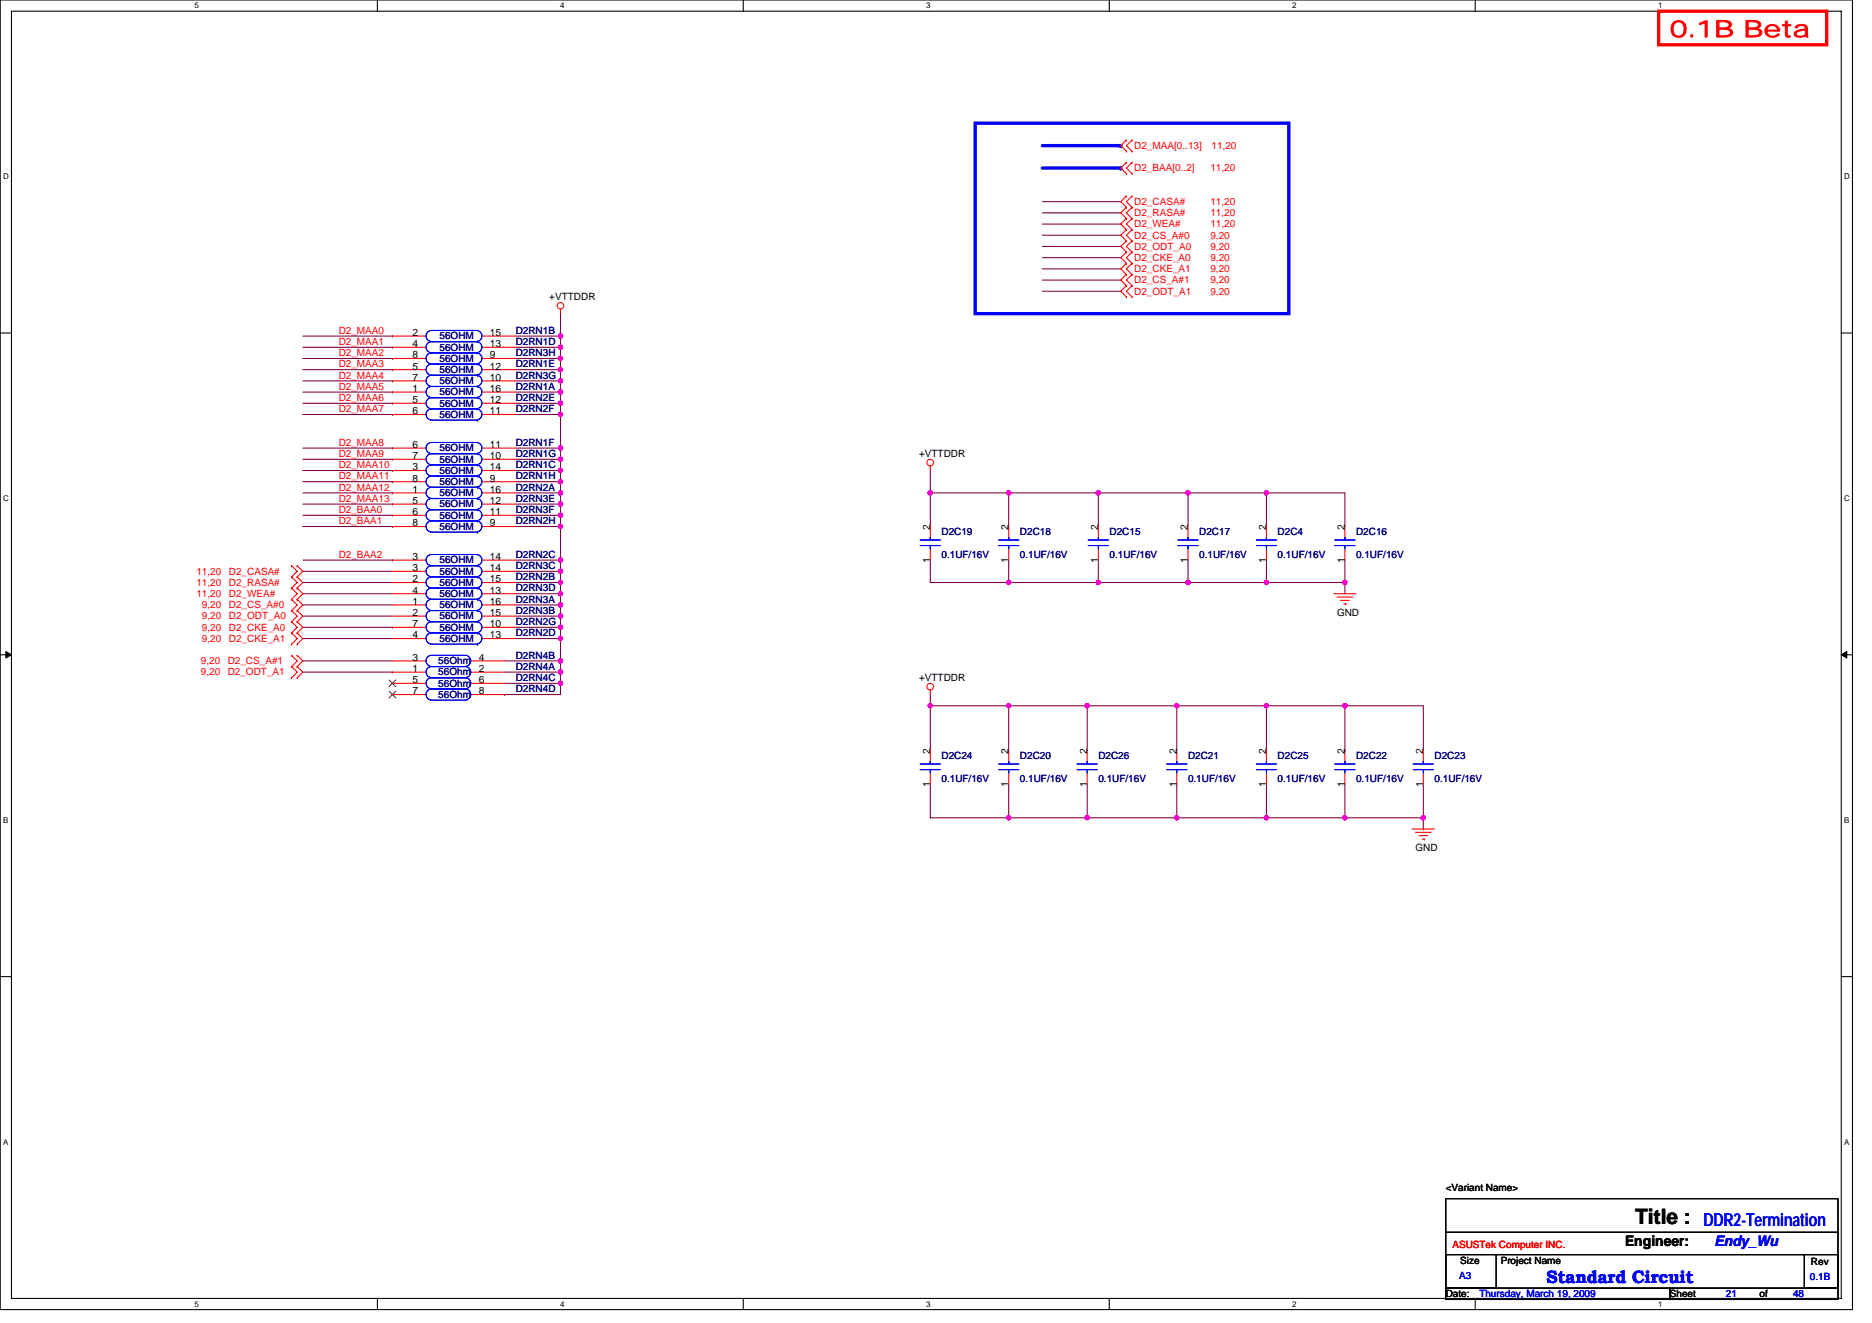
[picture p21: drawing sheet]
<svg xmlns="http://www.w3.org/2000/svg" width="297mm" height="210mm" viewBox="0 0 297 210" stroke-linecap="round" stroke-linejoin="round" font-family="sans-serif">
<defs><g id="words">
<text font-size="3.7" fill="#f00" x="265" y="5.9">0.1B Beta</text>
<text font-size="3.4" x="259.5" y="194.2">Title :</text>
<g font-size="2.8" fill="#00f">
<text x="270.3" y="194.6">DDR2-Termination</text>
<text x="245.4" y="203.6">Standard Circuit</text>
</g>
<text font-size="2.3" x="257.8" y="197.7">Engineer:</text>
<text font-size="2.3" fill="#00f" x="272.1" y="197.7">Endy_Wu</text>
<g font-size="1.6" fill="#f00">
<text x="180" y="23.6">D2_MAA[0..13]</text>
<text x="192.2" y="23.6">11,20</text>
<text x="180" y="27.2">D2_BAA[0..2]</text>
<text x="192.1" y="27.2">11,20</text>
<text x="180" y="34.3">D2_RASA#</text>
<text x="180" y="32.5">D2_CASA#</text>
<text x="192.1" y="34.3">11,20</text>
<text x="192.1" y="32.5">11,20</text>
<text x="180" y="41.4">D2_CKE_A0</text>
<text x="180" y="36.1">D2_WEA#</text>
<text x="180" y="39.6">D2_ODT_A0</text>
<text x="180" y="37.9">D2_CS_A#0</text>
<text x="192.1" y="37.9">9,20</text>
<text x="192.1" y="41.4">9,20</text>
<text x="192.1" y="39.6">9,20</text>
<text x="192.1" y="36.1">11,20</text>
<text x="180" y="46.8">D2_ODT_A1</text>
<text x="180" y="45">D2_CS_A#1</text>
<text x="180" y="43.2">D2_CKE_A1</text>
<text x="192.1" y="45">9,20</text>
<text x="192.1" y="43.2">9,20</text>
<text x="192.1" y="46.8">9,20</text>
<text x="53.7" y="53">D2_MAA0</text>
<text x="53.7" y="54.8">D2_MAA1</text>
<text x="53.7" y="58.3">D2_MAA3</text>
<text x="53.7" y="56.5">D2_MAA2</text>
<text x="53.7" y="61.9">D2_MAA5</text>
<text x="53.7" y="60.1">D2_MAA4</text>
<text x="53.7" y="65.4">D2_MAA7</text>
<text x="53.7" y="63.6">D2_MAA6</text>
<text x="53.7" y="70.8">D2_MAA8</text>
<text x="53.7" y="72.5">D2_MAA9</text>
<text x="53.7" y="76.1">D2_MAA11</text>
<text x="53.7" y="74.3">D2_MAA10</text>
<text x="53.7" y="77.9">D2_MAA12</text>
<text x="53.7" y="79.7">D2_MAA13</text>
<text x="53.7" y="83.2">D2_BAA1</text>
<text x="53.7" y="81.4">D2_BAA0</text>
<text x="53.7" y="88.5">D2_BAA2</text>
<text x="31.2" y="91.2">11,20</text>
<text x="31.2" y="93">11,20</text>
<text x="31.2" y="94.8">11,20</text>
<text x="36.3" y="91.2">D2_CASA#</text>
<text x="36.3" y="93">D2_RASA#</text>
<text x="36.3" y="94.8">D2_WEA#</text>
<text x="32" y="98.3">9,20</text>
<text x="32" y="100.1">9,20</text>
<text x="32" y="101.9">9,20</text>
<text x="32" y="96.5">9,20</text>
<text x="36.3" y="98.3">D2_ODT_A0</text>
<text x="36.3" y="100.1">D2_CKE_A0</text>
<text x="36.3" y="101.9">D2_CKE_A1</text>
<text x="36.3" y="96.5">D2_CS_A#0</text>
<text x="31.9" y="105.4">9,20</text>
<text x="31.9" y="107.2">9,20</text>
<text x="36.1" y="105.4">D2_CS_A#1</text>
<text x="36.1" y="107.2">D2_ODT_A1</text>
<text x="230.5" y="198.1">ASUSTek Computer INC.</text>
</g>
<g font-size="1.6">
<text x="87.2" y="47.6">+VTTDDR</text>
<text x="65.5" y="53.3">2</text>
<text x="77.7" y="53.3">15</text>
<text x="65.5" y="58.7">5</text>
<text x="65.5" y="55.1">4</text>
<text x="65.5" y="56.9">8</text>
<text x="77.7" y="58.7">12</text>
<text x="77.7" y="55.1">13</text>
<text x="77.7" y="56.9">9</text>
<text x="65.5" y="62.2">1</text>
<text x="65.5" y="65.8">6</text>
<text x="65.5" y="60.4">7</text>
<text x="65.5" y="64">5</text>
<text x="77.7" y="62.2">16</text>
<text x="77.7" y="65.8">11</text>
<text x="77.7" y="60.4">10</text>
<text x="77.7" y="64">12</text>
<text x="65.5" y="71.1">6</text>
<text x="77.7" y="71.1">11</text>
<text x="65.5" y="76.4">8</text>
<text x="65.5" y="74.7">3</text>
<text x="65.5" y="72.9">7</text>
<text x="77.7" y="76.4">9</text>
<text x="77.7" y="74.7">14</text>
<text x="77.7" y="72.9">10</text>
<text x="145.8" y="72.5">+VTTDDR</text>
<text x="65.5" y="83.5">8</text>
<text x="65.5" y="81.8">6</text>
<text x="65.5" y="78.2">1</text>
<text x="65.5" y="80">5</text>
<text x="77.7" y="83.5">9</text>
<text x="77.7" y="81.8">11</text>
<text x="77.7" y="78.2">16</text>
<text x="77.7" y="80">12</text>
<text x="65.5" y="88.9">3</text>
<text x="77.7" y="88.9">14</text>
<text x="147.6" y="89.3" transform="rotate(-90 147.6 89.3)">1</text>
<text x="147.6" y="84.1" transform="rotate(-90 147.6 84.1)">2</text>
<text x="160" y="89.3" transform="rotate(-90 160 89.3)">1</text>
<text x="160" y="84.1" transform="rotate(-90 160 84.1)">2</text>
<text x="174.3" y="89.3" transform="rotate(-90 174.3 89.3)">1</text>
<text x="174.3" y="84.1" transform="rotate(-90 174.3 84.1)">2</text>
<text x="188.5" y="89.3" transform="rotate(-90 188.5 89.3)">1</text>
<text x="188.5" y="84.1" transform="rotate(-90 188.5 84.1)">2</text>
<text x="200.9" y="89.3" transform="rotate(-90 200.9 89.3)">1</text>
<text x="200.9" y="84.1" transform="rotate(-90 200.9 84.1)">2</text>
<text x="213.4" y="89.3" transform="rotate(-90 213.4 89.3)">1</text>
<text x="213.4" y="84.1" transform="rotate(-90 213.4 84.1)">2</text>
<text x="65.5" y="90.7">3</text>
<text x="65.5" y="92.4">2</text>
<text x="65.5" y="94.2">4</text>
<text x="65.5" y="96">1</text>
<text x="77.7" y="90.7">14</text>
<text x="77.7" y="92.4">15</text>
<text x="77.7" y="94.2">13</text>
<text x="77.7" y="96">16</text>
<text x="65.5" y="101.3">4</text>
<text x="65.5" y="99.5">7</text>
<text x="65.5" y="97.8">2</text>
<text x="77.7" y="101.3">13</text>
<text x="77.7" y="99.5">10</text>
<text x="77.7" y="97.8">15</text>
<text x="212.2" y="97.8">GND</text>
<text x="65.5" y="106.7">1</text>
<text x="65.5" y="104.9">3</text>
<text x="76" y="106.7">2</text>
<text x="76" y="104.9">4</text>
<text x="65.5" y="110.2">7</text>
<text x="65.5" y="108.4">5</text>
<text x="76" y="110.2">8</text>
<text x="76" y="108.4">6</text>
<text x="145.8" y="108.1">+VTTDDR</text>
<text x="147.6" y="119.7" transform="rotate(-90 147.6 119.7)">2</text>
<text x="160" y="119.7" transform="rotate(-90 160 119.7)">2</text>
<text x="172.5" y="119.7" transform="rotate(-90 172.5 119.7)">2</text>
<text x="186.7" y="119.7" transform="rotate(-90 186.7 119.7)">2</text>
<text x="200.9" y="119.7" transform="rotate(-90 200.9 119.7)">2</text>
<text x="213.4" y="119.7" transform="rotate(-90 213.4 119.7)">2</text>
<text x="225.8" y="119.7" transform="rotate(-90 225.8 119.7)">2</text>
<text x="147.6" y="124.8" transform="rotate(-90 147.6 124.8)">1</text>
<text x="160" y="124.8" transform="rotate(-90 160 124.8)">1</text>
<text x="172.5" y="124.8" transform="rotate(-90 172.5 124.8)">1</text>
<text x="186.7" y="124.8" transform="rotate(-90 186.7 124.8)">1</text>
<text x="200.9" y="124.8" transform="rotate(-90 200.9 124.8)">1</text>
<text x="213.4" y="124.8" transform="rotate(-90 213.4 124.8)">1</text>
<text x="225.8" y="124.8" transform="rotate(-90 225.8 124.8)">1</text>
<text x="224.6" y="135.1">GND</text>
<text x="229.4" y="189">&lt;Variant Name&gt;</text>
<text x="231.7" y="200.6">Size</text>
<text x="238.1" y="200.6">Project Name</text>
<text x="287.4" y="200.7">Rev</text>
<text x="229.4" y="205.9">Date:</text>
<text x="265" y="205.9">Sheet</text>
<text x="279.2" y="205.9">of</text>
</g>
<g font-size="1.6" fill="#000080">
<text x="69.7" y="53.9">56OHM</text>
<text x="81.8" y="53">D2RN1B</text>
<text x="69.7" y="59.2">56OHM</text>
<text x="69.7" y="55.6">56OHM</text>
<text x="69.7" y="57.4">56OHM</text>
<text x="81.8" y="58.3">D2RN1E</text>
<text x="81.8" y="54.8">D2RN1D</text>
<text x="81.8" y="56.5">D2RN3H</text>
<text x="69.7" y="62.8">56OHM</text>
<text x="69.7" y="61">56OHM</text>
<text x="69.7" y="64.5">56OHM</text>
<text x="81.8" y="61.9">D2RN1A</text>
<text x="81.8" y="65.4">D2RN2F</text>
<text x="81.8" y="60.1">D2RN3G</text>
<text x="81.8" y="63.6">D2RN2E</text>
<text x="69.7" y="71.6">56OHM</text>
<text x="69.7" y="66.3">56OHM</text>
<text x="81.8" y="70.8">D2RN1F</text>
<text x="69.7" y="77">56OHM</text>
<text x="69.7" y="75.2">56OHM</text>
<text x="69.7" y="73.4">56OHM</text>
<text x="81.8" y="76.1">D2RN1H</text>
<text x="81.8" y="74.3">D2RN1C</text>
<text x="81.8" y="77.9">D2RN2A</text>
<text x="81.8" y="72.5">D2RN1G</text>
<text x="69.7" y="82.3">56OHM</text>
<text x="69.7" y="78.8">56OHM</text>
<text x="69.7" y="80.5">56OHM</text>
<text x="81.8" y="83.2">D2RN2H</text>
<text x="81.8" y="81.4">D2RN3F</text>
<text x="81.8" y="79.7">D2RN3E</text>
<text x="69.7" y="89.4">56OHM</text>
<text x="69.7" y="84.1">56OHM</text>
<text x="81.8" y="88.5">D2RN2C</text>
<text x="149.4" y="85">D2C19</text>
<text x="149.4" y="88.5">0.1UF/16V</text>
<text x="161.8" y="85">D2C18</text>
<text x="161.8" y="88.5">0.1UF/16V</text>
<text x="176.1" y="85">D2C15</text>
<text x="176.1" y="88.5">0.1UF/16V</text>
<text x="190.3" y="85">D2C17</text>
<text x="190.3" y="88.5">0.1UF/16V</text>
<text x="202.7" y="85">D2C4</text>
<text x="202.7" y="88.5">0.1UF/16V</text>
<text x="215.2" y="85">D2C16</text>
<text x="215.2" y="88.5">0.1UF/16V</text>
<text x="69.7" y="91.2">56OHM</text>
<text x="69.7" y="93">56OHM</text>
<text x="69.7" y="94.8">56OHM</text>
<text x="81.8" y="90.3">D2RN3C</text>
<text x="81.8" y="92.1">D2RN2B</text>
<text x="81.8" y="93.9">D2RN3D</text>
<text x="81.8" y="95.7">D2RN3A</text>
<text x="69.7" y="96.5">56OHM</text>
<text x="69.7" y="101.9">56OHM</text>
<text x="69.7" y="100.1">56OHM</text>
<text x="69.7" y="98.3">56OHM</text>
<text x="81.8" y="101">D2RN2D</text>
<text x="81.8" y="99.2">D2RN2G</text>
<text x="81.8" y="97.4">D2RN3B</text>
<text x="69.6" y="107.2">56Ohm</text>
<text x="69.6" y="105.4">56Ohm</text>
<text x="81.8" y="106.3">D2RN4A</text>
<text x="81.8" y="104.5">D2RN4B</text>
<text x="69.6" y="110.8">56Ohm</text>
<text x="69.6" y="109">56Ohm</text>
<text x="81.8" y="109.9">D2RN4D</text>
<text x="81.8" y="108.1">D2RN4C</text>
<text x="149.4" y="120.5">D2C24</text>
<text x="149.4" y="124.1">0.1UF/16V</text>
<text x="161.8" y="120.5">D2C20</text>
<text x="161.8" y="124.1">0.1UF/16V</text>
<text x="174.3" y="120.5">D2C26</text>
<text x="174.3" y="124.1">0.1UF/16V</text>
<text x="188.5" y="120.5">D2C21</text>
<text x="188.5" y="124.1">0.1UF/16V</text>
<text x="202.7" y="120.5">D2C25</text>
<text x="202.7" y="124.1">0.1UF/16V</text>
<text x="215.2" y="120.5">D2C22</text>
<text x="215.2" y="124.1">0.1UF/16V</text>
<text x="227.6" y="120.5">D2C23</text>
<text x="227.6" y="124.1">0.1UF/16V</text>
</g>
<g font-size="1.6" fill="#00f">
<text x="231.5" y="203.1">A3</text>
<text x="287.2" y="203.2">0.1B</text>
<text x="234.7" y="205.9">Thursday, March 19, 2009</text>
<text x="273.9" y="205.9">21</text>
<text x="284.5" y="205.9">48</text>
</g>
<g font-size="1.3">
<text x="30.8" y="1.3">5</text>
<text x="88.9" y="1.3">4</text>
<text x="147" y="1.3">3</text>
<text x="205" y="1.3">2</text>
<text x="263.1" y="1.3">1</text>
<text x=".5" y="28.4">D</text>
<text x="292.6" y="28.4">D</text>
<text x=".5" y="79.5">C</text>
<text x="292.6" y="79.5">C</text>
<text x=".5" y="130.6">B</text>
<text x="292.6" y="130.6">B</text>
<text x=".5" y="181.7">A</text>
<text x="292.6" y="181.7">A</text>
<text x="30.8" y="207.4">5</text>
<text x="88.9" y="207.4">4</text>
<text x="147" y="207.4">3</text>
<text x="205" y="207.4">2</text>
<text x="263.1" y="207.4">1</text>
</g>
</g></defs>
<path d="M0 0h293.9v207.9h-293.9zM1.8 1.8h290.4v204.3h-290.4z" fill="none" stroke="#000" stroke-width=".17"/>
<g fill="#fff">
<path d="M30.8 .2h.7v1.4h-.7z"/>
<path d="M30.8 206.3h.7v1.4h-.7z"/>
</g>
<path d="M59.9 0v1.8M59.9 206.1v1.8" fill="none" stroke="#000" stroke-width=".17"/>
<g fill="#fff">
<path d="M88.9 .2h.7v1.4h-.7z"/>
<path d="M88.9 206.3h.7v1.4h-.7z"/>
</g>
<path d="M117.9 0v1.8M117.9 206.1v1.8" fill="none" stroke="#000" stroke-width=".17"/>
<g fill="#fff">
<path d="M147 .2h.7v1.4h-.7z"/>
<path d="M147 206.3h.7v1.4h-.7z"/>
</g>
<path d="M176 0v1.8M176 206.1v1.8" fill="none" stroke="#000" stroke-width=".17"/>
<g fill="#fff">
<path d="M205 .2h.7v1.4h-.7z"/>
<path d="M205 206.3h.7v1.4h-.7z"/>
</g>
<path d="M234.1 0v1.8M234.1 206.1v1.8" fill="none" stroke="#000" stroke-width=".17"/>
<g fill="#fff">
<path d="M263.1 .2h.7v1.4h-.7z"/>
<path d="M263.1 206.3h.7v1.4h-.7z"/>
<path d="M.5 27.3h.9v1.4h-.9z"/>
<path d="M292.6 27.3h.9v1.4h-.9z"/>
<path d="M.5 78.4h.9v1.4h-.9z"/>
<path d="M292.6 78.4h.9v1.4h-.9z"/>
</g>
<path d="M0 52.9h1.8M292.2 52.9h1.7" fill="none" stroke="#000" stroke-width=".17"/>
<g fill="#fff">
<path d="M.5 129.5h.8v1.4h-.8z"/>
<path d="M292.6 129.5h.9v1.4h-.9z"/>
</g>
<path d="M0 103.9h1.8M292.2 103.9h1.7" fill="none" stroke="#000" stroke-width=".17"/>
<path d="M.9 103.4l.9 .5-.9 .5zM292.2 103.9l.8-.5v1z" fill="#000" stroke="#000" stroke-width=".16"/>
<g fill="#fff">
<path d="M.5 180.5h.8v1.4h-.8z"/>
<path d="M292.6 180.5h.9v1.4h-.9z"/>
</g>
<path d="M0 155h1.8M292.2 155h1.7M229.4 190.2h62.2v14.3h-62.2zM229.4 199.1h8v5.4h-8zM229.4 195.6h62.2M237.6 199.1h48.7M286.3 199.1h5.3v5.4h-5.3zM286.3 199.1h.1M291.6 195.6h.1M229.4 204.5h35.6v1.7h-35.6zM265 204.5h26.6v1.7h-26.6z" fill="none" stroke="#000" stroke-width=".17"/>
<g fill="none" stroke="#800040" stroke-width=".17">
<path d="M165.4 32h12.4M165.4 33.8h12.4M165.4 35.6h12.4M165.4 37.3h12.4M165.4 39.1h12.4M48 53.3h14.3M48 55.1h14.3M48 58.7h14.3M48 56.9h14.3M62.3 53.3h.1M62.3 55.1h.1M62.3 58.7h.1"/>
<path d="M62.3 56.9h.1M81.8 56.9h7.1M81.8 58.7h7.1M81.8 53.3h7.1M81.8 55.1h7.1M88.9 49.8v3.5M88.9 58.7h.1M88.9 53.3h.1M88.9 56.9h.1M88.9 55.1h.1M88.9 53.3v1.8M88.9 55.1v26.7"/>
<path d="M165.4 40.9h12.4M165.4 42.7h12.4M165.4 44.4h12.4M165.4 46.2h12.4M48 62.2h14.3M48 60.5h14.3M48 65.8h14.3M48 64h14.3M48 71.1h14.3M48 72.9h14.3M48 76.5h14.3M48 74.7h14.3"/>
<path d="M48 78.2h14.3M62.3 62.2h.1M62.3 60.5h.1M62.3 65.8h.1M62.3 64h.1M62.3 71.1h.1M62.3 72.9h.1M62.3 76.5h.1M62.3 74.7h.1M62.3 78.2h.1M81.8 64h7.1M81.8 74.7h7.1"/>
<path d="M81.8 62.2h7.1M81.8 76.5h7.1M81.8 78.2h7.1M81.8 71.1h7.1M81.8 60.5h7.1M81.8 65.8h7.1M81.8 72.9h7.1M88.9 62.2h.1M88.9 72.9h.1M88.9 78.2h.1M88.9 65.8h.1M88.9 71.1h.1"/>
<path d="M88.9 60.5h.1M88.9 64h.1M88.9 74.7h.1M88.9 76.5h.1M147.6 78.2h.1M147.6 78.2v5.4M147.6 74.7v3.5M147.6 78.2h53.4M160.1 78.2v5.4M160.1 78.2h.1M174.3 78.2v5.4M174.3 78.2h.1"/>
<path d="M188.5 78.2v5.4M188.5 78.2h.1M201 78.2h12.4v5.4M201 78.2v5.4M48 90.7h14.3M48 92.5h14.3M48 94.2h14.3M48 97.8h14.3M48 96h14.3M48 80h14.3M48 83.6h14.3M48 81.8h14.3"/>
<path d="M48 88.9h14.3M48 99.6h14.3M62.3 80h.1M62.3 83.6h.1M62.3 81.8h.1M62.3 88.9h.1M62.3 99.6h.1M81.8 80h7.1M81.8 88.9h7.1M81.8 92.5h7.1M81.8 99.6h7.1M81.8 96h7.1"/>
<path d="M81.8 90.7h7.1M81.8 81.8h7.1v1.8M81.8 94.2h7.1M81.8 83.6h7.1M81.8 97.8h7.1M88.9 97.8h.1M88.9 81.8h.1M88.9 92.5h.1M88.9 90.7h.1M88.9 96h.1M88.9 99.6h.1M88.9 83.6h.1"/>
<path d="M88.9 80h.1M88.9 94.2h.1M88.9 88.9h.1M88.9 83.6v17.7M147.6 88.9v3.6h65.8M160.1 88.9v3.6M160.1 92.5h.1M174.3 88.9v3.6M174.3 92.5h.1M188.5 88.9v3.6M188.5 92.5h.1M201 83.6h.1"/>
<path d="M201 88.9v3.6M201 92.5h.1M213.4 88.9v3.6M213.4 92.5h.1M213.4 92.5v1.7M48 101.3h14.3M48 104.9h14.3M48 106.7h14.3M62.3 106.7h.1M80 106.7h8.9M80 110.2h.1M80 104.9h8.9"/>
<path d="M80 108.5h8.9M81.8 101.3h7.1M88.9 106.7h.1M88.9 104.9h.1M88.9 101.3v3.6M88.9 101.3h.1M88.9 108.5h.1M88.9 106.7v1.8M88.9 108.5v1.7h-8.9M88.9 104.9v1.8M147.6 112v7.1M147.6 110.2v1.8"/>
<path d="M147.6 112h65.8M160.1 112h.1M160.1 112v7.1M172.5 112h.1M172.5 112v7.1M186.7 112v7.1M186.7 112h.1M201 112v7.1M201 112h.1M213.4 112h12.4v7.1M213.4 112h.1M213.4 119.1h.1"/>
<path d="M213.4 112v7.1M147.6 124.5v5.3h65.8M160.1 124.5v5.3M160.1 129.8h.1M172.5 124.5v5.3M172.5 129.8h.1M186.7 124.5v5.3M186.7 129.8h.1M201 124.5v5.3M201 129.8h.1M213.4 124.5v5.3M213.4 129.8h.1"/>
<path d="M213.4 129.8h12.4v1.8M225.8 124.5v5.3M225.8 131.6h.1"/>
</g>
<g fill="#f0f" stroke="#f0f" stroke-width=".17">
<circle cx="88.9" cy="106.7" r=".35"/>
<circle cx="88.9" cy="58.7" r=".35"/>
<circle cx="88.9" cy="62.2" r=".35"/>
<circle cx="88.9" cy="72.9" r=".35"/>
<circle cx="88.9" cy="78.2" r=".35"/>
<circle cx="88.9" cy="97.8" r=".35"/>
<circle cx="147.6" cy="78.2" r=".35"/>
<circle cx="200.9" cy="78.2" r=".35"/>
<circle cx="160" cy="92.4" r=".35"/>
<circle cx="174.3" cy="92.4" r=".35"/>
<circle cx="188.5" cy="92.4" r=".35"/>
<circle cx="200.9" cy="92.4" r=".35"/>
<circle cx="213.4" cy="92.4" r=".35"/>
<circle cx="147.6" cy="112" r=".35"/>
<circle cx="160" cy="112" r=".35"/>
<circle cx="160" cy="129.8" r=".35"/>
<circle cx="172.5" cy="129.8" r=".35"/>
<circle cx="186.7" cy="129.8" r=".35"/>
<circle cx="200.9" cy="129.8" r=".35"/>
<circle cx="213.4" cy="129.8" r=".35"/>
<circle cx="225.8" cy="129.8" r=".35"/>
<circle cx="172.5" cy="112" r=".35"/>
<circle cx="200.9" cy="112" r=".35"/>
<circle cx="88.9" cy="53.3" r=".35"/>
<circle cx="88.9" cy="81.8" r=".35"/>
<circle cx="88.9" cy="92.4" r=".35"/>
<circle cx="88.9" cy="90.7" r=".35"/>
<circle cx="88.9" cy="56.9" r=".35"/>
<circle cx="88.9" cy="55.1" r=".35"/>
<circle cx="160" cy="78.2" r=".35"/>
<circle cx="186.7" cy="112" r=".35"/>
<circle cx="88.9" cy="65.8" r=".35"/>
<circle cx="88.9" cy="96" r=".35"/>
<circle cx="88.9" cy="99.6" r=".35"/>
<circle cx="213.4" cy="112" r=".35"/>
<circle cx="88.9" cy="104.9" r=".35"/>
<circle cx="88.9" cy="71.1" r=".35"/>
<circle cx="88.9" cy="83.6" r=".35"/>
<circle cx="88.9" cy="60.4" r=".35"/>
<circle cx="188.5" cy="78.2" r=".35"/>
<circle cx="88.9" cy="80" r=".35"/>
<circle cx="88.9" cy="94.2" r=".35"/>
<circle cx="88.9" cy="64" r=".35"/>
<circle cx="174.3" cy="78.2" r=".35"/>
<circle cx="88.9" cy="74.7" r=".35"/>
<circle cx="88.9" cy="76.4" r=".35"/>
<circle cx="88.9" cy="101.3" r=".35"/>
<circle cx="88.9" cy="88.9" r=".35"/>
<circle cx="88.9" cy="108.4" r=".35"/>
</g>
<path d="M154.7 19.6h49.8v30.2h-49.8zM165.4 23.1h12.4M165.4 26.7h12.4M177.8 23.1h.1M177.8 26.7h.1" fill="none" stroke="#00f" stroke-width=".53"/>
<g fill="none" stroke="#f00" stroke-width=".17">
<path d="M178.7 22.2h.1M178.7 24h.1M178.7 25.8h.1M178.7 27.6h.1M178.7 32.9h.1M178.7 34.7h.1M178.7 31.1h.1M178.7 36.4h.1M178.7 38.2h.1M178.7 22.2l-.9 .9 .9 .9M178.7 25.8l-.9 .9 .9 .9M178.7 32.9l-.9 .9 .9 .9"/>
<path d="M178.7 31.1l-.9 .9 .9 .9M178.7 34.7l-.9 .9 .9 .8M178.7 38.2l-.9 .9 .9 .9M178.7 36.4l-.9 .9 .9 .9M179.6 24h.1M179.6 22.2h.1M179.6 27.6h.1M179.6 25.8h.1M179.6 34.7h.1M179.6 32.9h.1M179.6 31.1h.1M179.6 36.4h.1"/>
<path d="M179.6 38.2h.1M179.6 22.2l-.9 .9 .9 .9M179.6 25.8l-.9 .9 .9 .9M179.6 32.9l-.9 .9 .9 .9M179.6 31.1l-.9 .9 .9 .9M179.6 34.7l-.9 .9 .9 .8M179.6 38.2l-.9 .9 .9 .9M179.6 36.4l-.9 .9 .9 .9M62.3 53.3h5.3M62.3 58.7h5.3M62.3 55.1h5.3M62.3 56.9h5.3"/>
<path d="M76.5 53.3h5.3M76.5 58.7h5.3M76.5 55.1h5.3M76.5 56.9h5.3M88.9 49.1v.7M178.7 40h.1M178.7 41.8h.1M178.7 45.3h.1M178.7 47.1h.1M178.7 43.6h.1M178.7 40l-.9 .9 .9 .9M178.7 45.3l-.9 .9 .9 .9"/>
<path d="M178.7 43.6l-.9 .8 .9 .9M178.7 41.8l-.9 .9 .9 .9M179.6 41.8h.1M179.6 40h.1M179.6 47.1h.1M179.6 45.3h.1M179.6 43.6h.1M179.6 40l-.9 .9 .9 .9M179.6 45.3l-.9 .9 .9 .9M179.6 43.6l-.9 .8 .9 .9M179.6 41.8l-.9 .9 .9 .9M62.3 62.2h5.3"/>
<path d="M62.3 71.1h5.3M62.3 65.8h5.3M62.3 76.5h5.3M62.3 74.7h5.3M62.3 60.5h5.3M62.3 78.2h5.3M62.3 64h5.3M62.3 72.9h5.3M76.5 62.2h5.3M76.5 71.1h5.3M76.5 65.8h5.3M76.5 76.5h5.3"/>
<path d="M76.5 74.7h5.3M76.5 60.5h5.3M76.5 78.2h5.3M76.5 64h5.3M76.5 72.9h5.3M147.6 74v.7M46.3 91.6h.1M46.3 89.8h.1M46.3 93.3h.1M46.3 95.1h.1M46.3 98.7h.1M46.3 96.9h.1"/>
<path d="M46.3 89.8l.9 .9-.9 .9M46.3 91.6l.9 .9-.9 .8M46.3 93.3l.9 .9-.9 .9M46.3 96.9l.9 .9-.9 .9M46.3 98.7l.9 .9-.9 .9M46.3 95.1l.9 .9-.9 .9M47.2 89.8h.1M47.2 91.6h.1M47.2 93.3h.1M47.2 95.1h.1M47.2 96.9h.1M47.2 98.7h.1"/>
<path d="M47.2 89.8l.8 .9-.8 .9M47.2 91.6l.8 .9-.8 .8M47.2 93.3l.8 .9-.8 .9M47.2 96.9l.8 .9-.8 .9M47.2 98.7l.8 .9-.8 .9M47.2 95.1l.8 .9-.8 .9M62.3 88.9h5.3M62.3 90.7h5.3M62.3 83.6h5.3M62.3 92.5h5.3M62.3 94.2h5.3M62.3 96h5.3"/>
<path d="M62.3 81.8h5.3M62.3 99.6h5.3M62.3 97.8h5.3M62.3 80h5.3M76.5 88.9h5.3M76.5 90.7h5.3M76.5 83.6h5.3M76.5 92.5h5.3M76.5 94.2h5.3M76.5 96h5.3M76.5 81.8h5.3M76.5 99.6h5.3"/>
<path d="M76.5 97.8h5.3M76.5 80h5.3M147.6 83.6v1.7M147.6 87.1v1.8M160.1 83.6v1.7M160.1 87.1v1.8M174.3 83.6v1.7M174.3 87.1v1.8M188.5 83.6v1.7M188.5 87.1v1.8M201 83.6v1.7M201 87.1v1.8"/>
<path d="M211.6 94.2h3.6M212.1 94.8h2.5M212.7 95.3h1.4M213.2 95.8h.4M213.4 83.6v1.7M213.4 87.1v1.8M213.6 95.8h.1M46.3 100.5h.1M46.3 102.2h.1M46.3 105.8h.1M46.3 104h.1M46.3 107.6h.1"/>
<path d="M46.3 100.5l.9 .8-.9 .9M46.3 104l.9 .9-.9 .9M46.3 105.8l.9 .9-.9 .9M47.2 100.5h.1M47.2 102.2h.1M47.2 104h.1M47.2 105.8h.1M47.2 107.6h.1M47.2 100.5l.8 .8-.8 .9M47.2 104l.8 .9-.8 .9M47.2 105.8l.8 .9-.8 .9M62.3 106.7h5.3"/>
<path d="M62.3 110.2h5.3M62.3 108.5h5.3M62.3 101.3h5.3M62.3 104.9h5.3M74.7 106.7h5.3M74.7 110.2h5.3M74.7 108.5h5.3M74.7 104.9h5.3M76.5 101.3h5.3M147.6 109.5v.7M147.6 119.1v1.8M160.1 119.1v1.8"/>
<path d="M172.5 119.1v1.8M186.7 119.1v1.8M201 119.1v1.8M213.4 119.1v1.8M225.8 119.1v1.8M147.6 122.7v1.8M160.1 122.7v1.8M172.5 122.7v1.8M186.7 122.7v1.8M201 122.7v1.8M213.4 122.7v1.8M224.1 131.6h3.5"/>
<path d="M224.6 132.1h2.5M225.1 132.6h1.5M225.7 133.2h.3M225.8 122.7v1.8M226 133.2h.1"/>
<circle cx="88.9" cy="48.5" r=".52"/>
<circle cx="147.6" cy="73.4" r=".52"/>
<circle cx="147.6" cy="109" r=".52"/>
</g>
<path d="M263.2 1.8h26.7v5.3h-26.7z" fill="none" stroke="#f00" stroke-width=".53"/>
<g fill="none" stroke="#00f" stroke-width=".17">
<path d="M68.3 52.5a.88 .88 0 0 0-.7 .8 .88 .88 0 0 0 .7 .9M68.3 57.8a.88 .88 0 0 0-.7 .9 .88 .88 0 0 0 .7 .8M68.3 54.3a.88 .88 0 0 0-.7 .8 .88 .88 0 0 0 .7 .9M68.3 59.6a.88 .88 0 0 0-.7 .8 .88 .88 0 0 0 .7 .9M68.3 56a.88 .88 0 0 0-.7 .9 .88 .88 0 0 0 .7 .8M68.3 52.5h7.5M68.3 57.8h7.5zM68.3 54.2h7.5zM68.3 59.6h7.5zM68.3 56h7.5zM75.8 54.2h.1M75.8 59.6h.1"/>
<path d="M75.8 56h.1M75.8 57.8h.1M75.8 52.5a.88 .88 0 0 1 .7 .8 .88 .88 0 0 1-.7 .9M75.8 57.8a.88 .88 0 0 1 .7 .9 .88 .88 0 0 1-.7 .8M75.8 54.3a.88 .88 0 0 1 .7 .8 .88 .88 0 0 1-.7 .9M75.8 59.6a.88 .88 0 0 1 .7 .9 .88 .88 0 0 1-.7 .8M75.8 56a.88 .88 0 0 1 .7 .9 .88 .88 0 0 1-.7 .8M68.3 61.4a.88 .88 0 0 0-.7 .8 .88 .88 0 0 0 .7 .9M68.3 70.3a.88 .88 0 0 0-.7 .8 .88 .88 0 0 0 .7 .9M68.3 64.9a.88 .88 0 0 0-.7 .9 .88 .88 0 0 0 .7 .8M68.3 75.6a.88 .88 0 0 0-.7 .9 .88 .88 0 0 0 .7 .8M68.3 73.8a.88 .88 0 0 0-.7 .9 .88 .88 0 0 0 .7 .8"/>
<path d="M68.3 77.4a.88 .88 0 0 0-.7 .8 .88 .88 0 0 0 .7 .9M68.3 63.1a.88 .88 0 0 0-.7 .9 .88 .88 0 0 0 .7 .9M68.3 72a.88 .88 0 0 0-.7 .9 .88 .88 0 0 0 .7 .8M68.3 79.1a.88 .88 0 0 0-.7 .9 .88 .88 0 0 0 .7 .9M68.3 61.3h7.5zM68.3 70.2h7.5M68.3 64.9h7.5zM68.3 75.6h7.5zM68.3 73.8h7.5zM68.3 77.3h7.5zM68.3 63.1h7.5zM68.3 72h7.5z"/>
<path d="M68.3 79.1h7.5zM68.3 66.7h7.5M75.8 63.1h.1M75.8 72h.1M75.8 66.7h.1M75.8 77.3h.1M75.8 75.6h.1M75.8 61.3h.1M75.8 79.1h.1M75.8 64.9h.1M75.8 73.8h.1M75.8 61.4a.88 .88 0 0 1 .7 .8 .88 .88 0 0 1-.7 .9"/>
<path d="M75.8 70.3a.88 .88 0 0 1 .7 .8 .88 .88 0 0 1-.7 .9M75.8 64.9a.88 .88 0 0 1 .7 .9 .88 .88 0 0 1-.7 .8M75.8 75.6a.88 .88 0 0 1 .7 .9 .88 .88 0 0 1-.7 .8M75.8 73.8a.88 .88 0 0 1 .7 .9 .88 .88 0 0 1-.7 .8M75.8 77.4a.88 .88 0 0 1 .7 .8 .88 .88 0 0 1-.7 .9M75.8 63.1a.88 .88 0 0 1 .7 .9 .88 .88 0 0 1-.7 .9M75.8 72a.88 .88 0 0 1 .7 .9 .88 .88 0 0 1-.7 .8M75.8 79.1a.88 .88 0 0 1 .7 .9 .88 .88 0 0 1-.7 .9M68.3 88a.88 .88 0 0 0-.7 .9 .88 .88 0 0 0 .7 .8M68.3 89.8a.88 .88 0 0 0-.7 .9 .88 .88 0 0 0 .7 .8M68.3 82.7a.88 .88 0 0 0-.7 .9 .88 .88 0 0 0 .7 .8M68.3 91.6a.88 .88 0 0 0-.7 .9 .88 .88 0 0 0 .7 .8"/>
<path d="M68.3 93.4a.88 .88 0 0 0-.7 .8 .88 .88 0 0 0 .7 .9M68.3 95.1a.88 .88 0 0 0-.7 .9 .88 .88 0 0 0 .7 .9M68.3 80.9a.88 .88 0 0 0-.7 .9 .88 .88 0 0 0 .7 .8M68.3 98.7a.88 .88 0 0 0-.7 .9 .88 .88 0 0 0 .7 .8M68.3 96.9a.88 .88 0 0 0-.7 .9 .88 .88 0 0 0 .7 .8M68.3 88h7.5M68.3 89.8h7.5zM68.3 82.7h7.5zM68.3 91.6h7.5zM68.3 93.3h7.5zM68.3 95.1h7.5zM68.3 80.9h7.5z"/>
<path d="M68.3 98.7h7.5zM68.3 96.9h7.5zM68.3 84.5h7.5M75.8 89.8h.1M75.8 91.6h.1M75.8 84.5h.1M75.8 93.3h.1M75.8 95.1h.1M75.8 96.9h.1M75.8 82.7h.1M75.8 98.7h.1M75.8 80.9h.1"/>
<path d="M75.8 88a.88 .88 0 0 1 .7 .9 .88 .88 0 0 1-.7 .8M75.8 89.8a.88 .88 0 0 1 .7 .9 .88 .88 0 0 1-.7 .8M75.8 82.7a.88 .88 0 0 1 .7 .9 .88 .88 0 0 1-.7 .8M75.8 91.6a.88 .88 0 0 1 .7 .9 .88 .88 0 0 1-.7 .8M75.8 93.4a.88 .88 0 0 1 .7 .8 .88 .88 0 0 1-.7 .9M75.8 95.1a.88 .88 0 0 1 .7 .9 .88 .88 0 0 1-.7 .9M75.8 80.9a.88 .88 0 0 1 .7 .9 .88 .88 0 0 1-.7 .8M75.8 98.7a.88 .88 0 0 1 .7 .9 .88 .88 0 0 1-.7 .8M75.8 96.9a.88 .88 0 0 1 .7 .9 .88 .88 0 0 1-.7 .8M146 86.6h3.2M146 85.7h3.2M147.6 86.6v.5"/>
<path d="M147.6 85.3h.1M147.6 85.3v.4M158.5 86.6h3.2M158.5 85.7h3.2M160.1 86.6v.5M160.1 85.3h.1M160.1 85.3v.4M172.7 86.6h3.2M172.7 85.7h3.2M174.3 86.6v.5M174.3 85.3h.1M174.3 85.3v.4"/>
<path d="M186.9 86.6h3.2M186.9 85.7h3.2M188.5 86.6v.5M188.5 85.3h.1M188.5 85.3v.4M199.3 86.6h3.3M199.3 85.7h3.3M201 86.6v.5M201 85.3h.1M201 85.3v.4M211.8 86.6h3.2M211.8 85.7h3.2"/>
<path d="M213.4 86.6v.5M213.4 85.3h.1M213.4 85.3v.4M68.3 105.8a.88 .88 0 0 0-.7 .9 .88 .88 0 0 0 .7 .8M68.3 109.4a.88 .88 0 0 0-.7 .8 .88 .88 0 0 0 .7 .9M68.3 107.6a.88 .88 0 0 0-.7 .9 .88 .88 0 0 0 .7 .8M68.3 100.5a.88 .88 0 0 0-.7 .8 .88 .88 0 0 0 .7 .9M68.3 104a.88 .88 0 0 0-.7 .9 .88 .88 0 0 0 .7 .8M68.3 105.8h5.7M68.3 107.6h5.7M68.3 109.3h5.7M68.3 111.1h5.7"/>
<path d="M68.3 100.5h7.5zM68.3 104h5.7M68.3 102.2h7.5M74 105.8a.88 .88 0 0 1 .7 .9 .88 .88 0 0 1-.7 .8M74 109.4a.88 .88 0 0 1 .7 .8 .88 .88 0 0 1-.7 .9M74 107.6a.88 .88 0 0 1 .7 .9 .88 .88 0 0 1-.7 .8M74 104a.88 .88 0 0 1 .7 .9 .88 .88 0 0 1-.7 .8M75.8 102.2h.1M75.8 100.5h.1M75.8 100.5a.88 .88 0 0 1 .7 .9 .88 .88 0 0 1-.7 .8M146 122.2h3.2M146 121.3h3.2"/>
<path d="M147.6 122.2v.5M147.6 120.9h.1M147.6 120.9v.4M158.5 122.2h3.2M158.5 121.3h3.2M160.1 122.2v.5M160.1 120.9h.1M160.1 120.9v.4M170.9 122.2h3.2M170.9 121.3h3.2M172.5 122.2v.5M172.5 120.9h.1"/>
<path d="M172.5 120.9v.4M185.1 122.2h3.2M185.1 121.3h3.2M186.7 122.2v.5M186.7 120.9h.1M186.7 120.9v.4M199.3 122.2h3.3M199.3 121.3h3.3M201 122.2v.5M201 120.9h.1M201 120.9v.4M211.8 122.2h3.2"/>
<path d="M211.8 121.3h3.2M213.4 122.2v.5M213.4 120.9h.1M213.4 120.9v.4M224.2 122.2h3.3M224.2 121.3h3.3M225.8 122.2v.5M225.8 120.9h.1M225.8 120.9v.4"/>
</g>
<path d="M61.7 109.7l1.1 1.1M61.7 107.9l1.1 1.1M62.8 109.7l-1.1 1.1M62.8 107.9l-1.1 1.1" fill="none" stroke="#804000" stroke-width=".16"/>
<use href="#words"/>
</svg>
